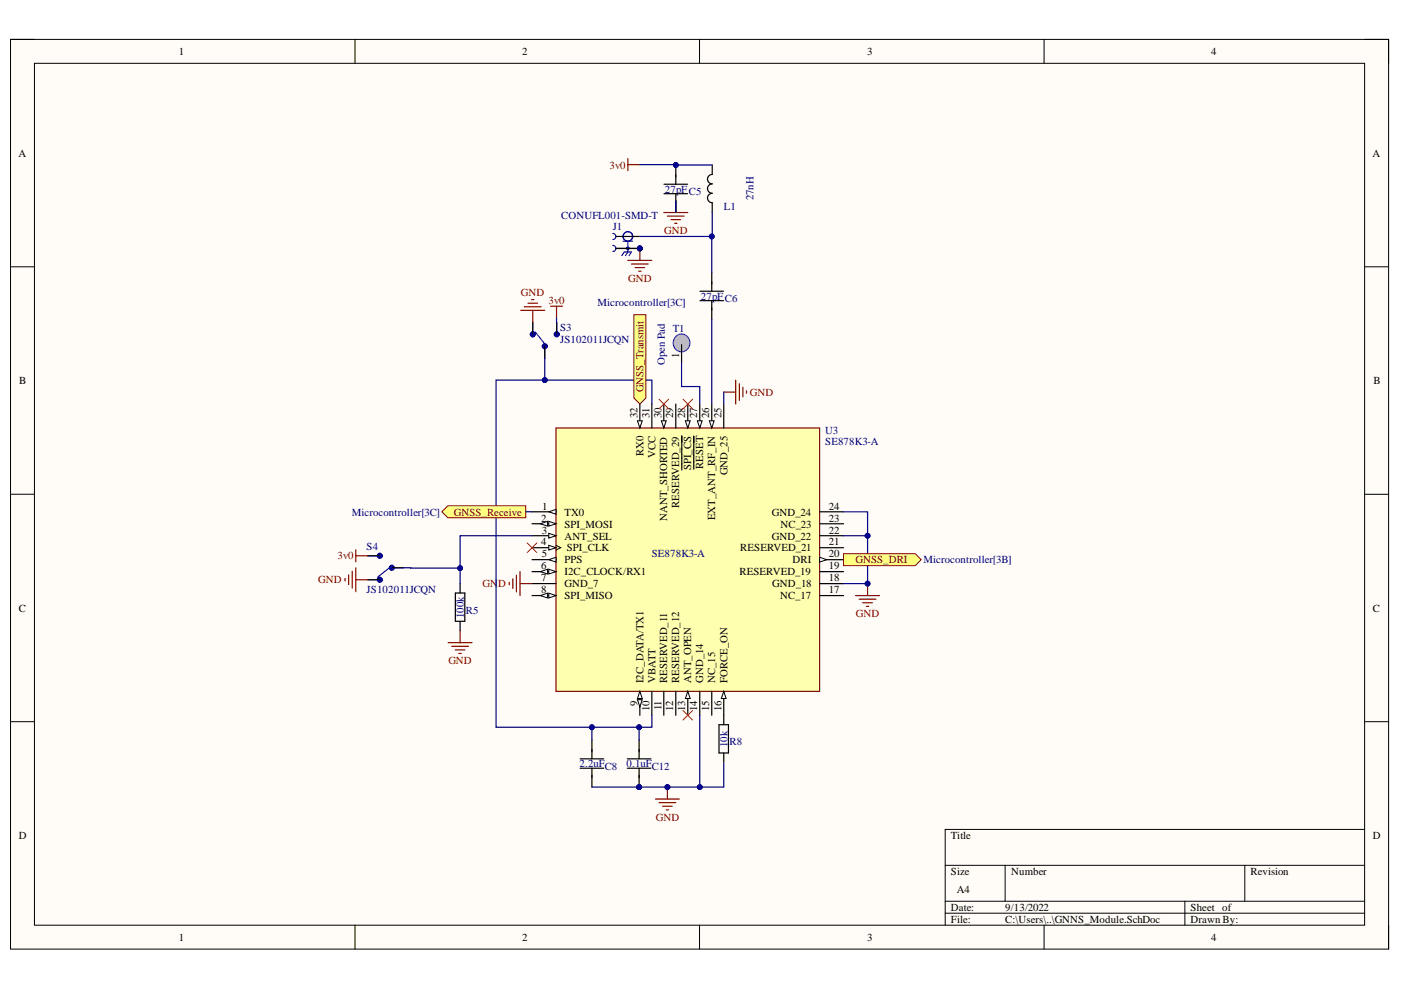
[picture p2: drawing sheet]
<svg xmlns="http://www.w3.org/2000/svg" width="297mm" height="210mm" viewBox="0 0 297 210" stroke-linecap="round" stroke-linejoin="round" font-family="sans-serif">
<defs><g id="words">
<g font-size="2.3">
<text x="37.9" y="11.7">1</text>
<text x="110.7" y="11.7">2</text>
<text x="183.9" y="11.7">3</text>
<text x="256.8" y="11.7">4</text>
<text x="3.9" y="33.3">A</text>
<text x="291" y="33.3">A</text>
<text x="144" y="75.9" transform="rotate(-90 144 75.9)">1</text>
<text x="4.1" y="81.4">B</text>
<text x="291.2" y="81.4">B</text>
<text x="135.1" y="88.7" transform="rotate(-90 135.1 88.7)">32</text>
<text x="137.7" y="88.7" transform="rotate(-90 137.7 88.7)">31</text>
<text x="140.2" y="88.7" transform="rotate(-90 140.2 88.7)">30</text>
<text x="142.8" y="88.7" transform="rotate(-90 142.8 88.7)">29</text>
<text x="145.3" y="88.7" transform="rotate(-90 145.3 88.7)">28</text>
<text x="147.8" y="88.7" transform="rotate(-90 147.8 88.7)">27</text>
<text x="150.4" y="88.7" transform="rotate(-90 150.4 88.7)">26</text>
<text x="153" y="88.7" transform="rotate(-90 153 88.7)">25</text>
<text x="136.4" y="96.7" transform="rotate(-90 136.4 96.7)">RX0</text>
<text x="138.9" y="97.2" transform="rotate(-90 138.9 97.2)">VCC</text>
<text x="146.6" y="99.7" transform="rotate(-90 146.6 99.7)">SPI_CS</text>
<text x="149.1" y="99.4" transform="rotate(-90 149.1 99.4)">RESET</text>
<text x="154.3" y="100.8" transform="rotate(-90 154.3 100.8)">GND_25</text>
<text x="144" y="107.7" transform="rotate(-90 144 107.7)">RESERVED_29</text>
<text x="114.8" y="110.6">2</text>
<text x="114.8" y="113.1">3</text>
<text x="114.9" y="108.1">1</text>
<text x="119.7" y="109.3">TX0</text>
<text x="119.7" y="111.9">SPI_MOSI</text>
<text x="141.5" y="110.5" transform="rotate(-90 141.5 110.5)">NANT_SHORTED</text>
<text x="151.6" y="110.3" transform="rotate(-90 151.6 110.3)">EXT_ANT_RF_IN</text>
<text x="163.6" y="109.3">GND_24</text>
<text x="165.5" y="111.9">NC_23</text>
<text x="175.7" y="108.1">24</text>
<text x="175.7" y="110.6">23</text>
<text x="175.7" y="113.1">22</text>
<text x="114.8" y="115.7">4</text>
<text x="114.8" y="118.2">5</text>
<text x="119.7" y="114.4">ANT_SEL</text>
<text x="119.7" y="119.5">PPS</text>
<text x="120.2" y="116.9">SPI_CLK</text>
<text x="157" y="116.9">RESERVED_21</text>
<text x="163.6" y="114.4">GND_22</text>
<text x="168" y="119.5">DRI</text>
<text x="175.7" y="115.7">21</text>
<text x="175.7" y="118.2">20</text>
<text x="114.8" y="120.7">6</text>
<text x="114.8" y="123.3">7</text>
<text x="114.8" y="125.8">8</text>
<text x="119.7" y="122">I2C_CLOCK/RX1</text>
<text x="119.7" y="124.5">GND_7</text>
<text x="156.8" y="122">RESERVED_19</text>
<text x="163.7" y="124.5">GND_18</text>
<text x="175.7" y="120.7">19</text>
<text x="175.7" y="123.3">18</text>
<text x="175.7" y="125.8">17</text>
<text x="4" y="129.7">C</text>
<text x="119.7" y="127.1">SPI_MISO</text>
<text x="165.4" y="127.1">NC_17</text>
<text x="291.1" y="129.7">C</text>
<text x="135.1" y="149.6" transform="rotate(-90 135.1 149.6)">9</text>
<text x="136.4" y="144.8" transform="rotate(-90 136.4 144.8)">I2C_DATA/TX1</text>
<text x="138.9" y="144.8" transform="rotate(-90 138.9 144.8)">VBATT</text>
<text x="141.5" y="144.8" transform="rotate(-90 141.5 144.8)">RESERVED_11</text>
<text x="144" y="144.8" transform="rotate(-90 144 144.8)">RESERVED_12</text>
<text x="146.6" y="144.8" transform="rotate(-90 146.6 144.8)">ANT_OPEN</text>
<text x="149.1" y="144.8" transform="rotate(-90 149.1 144.8)">GND_14</text>
<text x="151.6" y="144.8" transform="rotate(-90 151.6 144.8)">NC_15</text>
<text x="154.3" y="144.8" transform="rotate(-90 154.3 144.8)">FORCE_ON</text>
<text x="137.7" y="150.8" transform="rotate(-90 137.7 150.8)">10</text>
<text x="140.2" y="150.6" transform="rotate(-90 140.2 150.6)">11</text>
<text x="142.8" y="150.8" transform="rotate(-90 142.8 150.8)">12</text>
<text x="145.3" y="150.7" transform="rotate(-90 145.3 150.7)">13</text>
<text x="147.8" y="150.8" transform="rotate(-90 147.8 150.8)">14</text>
<text x="150.4" y="150.7" transform="rotate(-90 150.4 150.7)">15</text>
<text x="153" y="150.8" transform="rotate(-90 153 150.8)">16</text>
<text x="4" y="177.9">D</text>
<text x="201.6" y="177.9">Title</text>
<text x="291.1" y="177.9">D</text>
<text x="201.6" y="185.5">Size</text>
<text x="214.4" y="185.5">Number</text>
<text x="265.1" y="185.5">Revision</text>
<text x="202.9" y="189.3">A4</text>
<text x="201.6" y="193.1">Date:</text>
<text x="201.6" y="195.7">File:</text>
<text x="213.1" y="193.1">9/13/2022</text>
<text x="213.1" y="195.7">C:\Users\..\GNNS_Module.SchDoc</text>
<text x="252.4" y="193.1">Sheet of</text>
<text x="252.4" y="195.7">Drawn By:</text>
<text x="37.9" y="199.5">1</text>
<text x="110.7" y="199.5">2</text>
<text x="183.9" y="199.5">3</text>
<text x="256.8" y="199.5">4</text>
</g>
<g font-size="2.3" fill="#800000">
<text x="129.2" y="35.7">3v0</text>
<text x="140.8" y="49.7">GND</text>
<text x="133.2" y="59.8">GND</text>
<text x="110.4" y="62.8">GND</text>
<text x="116.3" y="64.5">3v0</text>
<text x="136.4" y="83.1" transform="rotate(-90 136.4 83.1)">GNSS_Transmit</text>
<text x="159" y="83.9">GND</text>
<text x="96.2" y="109.3">GNSS_Receive</text>
<text x="71.5" y="118.6">3v0</text>
<text x="181.4" y="119.5">GNSS_DRI</text>
<text x="67.5" y="123.7">GND</text>
<text x="102.3" y="124.5">GN</text>
<text x="105.6" y="124.5">D</text>
<text x="181.5" y="130.9">GND</text>
<text x="95.1" y="140.8">GND</text>
<text x="139" y="174">GND</text>
</g>
<g font-size="2.3" fill="#000080">
<text x="141" y="40.9">27pFC5</text>
<text x="119" y="46.5">CONUFL001-SMD-T</text>
<text x="153.5" y="44.5">L1</text>
<text x="159.8" y="42.5" transform="rotate(-90 159.8 42.5)">27nH</text>
<text x="129.9" y="48.7">J1</text>
<text x="126.7" y="65">Microcontroller[3C]</text>
<text x="148.6" y="63.5">27pF</text>
<text x="153.7" y="64.1">C6</text>
<text x="118.7" y="70.1">S3</text>
<text x="142.7" y="70.3">T1</text>
<text x="118.7" y="72.7">JS102011JCQN</text>
<text x="141" y="77.5" transform="rotate(-90 141 77.5)">Open Pad</text>
<text x="175" y="92">U3</text>
<text x="175" y="94.5">SE878K3-A</text>
<text x="74.6" y="109.3">Microcontroller[3C]</text>
<text x="77.7" y="116.6">S4</text>
<text x="138.2" y="118.2">SE878K3-A</text>
<text x="195.8" y="119.5">Microcontroller[3B]</text>
<text x="77.7" y="125.7">JS102011JCQN</text>
<text x="98.4" y="131.1" transform="rotate(-90 98.4 131.1)">100k</text>
<text x="98.8" y="130.1">R5</text>
<text x="154.3" y="158.4" transform="rotate(-90 154.3 158.4)">10k</text>
<text x="154.7" y="158">R8</text>
<text x="122.9" y="162.7">2.2uFC8</text>
<text x="132.9" y="162.7">0.1uFC12</text>
</g>
</g></defs>
<path d="M2.2 8.4h292.2v192.8h-292.2z" fill-rule="evenodd" fill="#fffcf8"/>
<path d="M2.2 8.4h292.2v192.8h-292.2z" fill="none" stroke="#000" stroke-width=".21"/>
<path d="M7.3 13.4h282v182.8h-282z" fill-rule="evenodd" fill="#fffcf8"/>
<g fill="none" stroke="#000" stroke-width=".21">
<path d="M2.2 8.3h5.1M7.3 13.4h282v182.8h-282zM75.3 8.3v5.1M148.3 8.3v5.1M221.4 8.4v5M289.3 8.4h5.1v5M2.2 56.6h5.1M289.3 56.6h5.1M2.2 104.8h5.1M289.3 104.8h5.1M2.2 153h5.1M289.3 153h5.1"/>
<path d="M289.3 175.9h-88.9v20.3M75.3 196.2v5M148.3 196.2v5M200.4 183.5h88.9M200.4 191.1h88.9M200.4 193.6h88.9M213.1 183.5v7.6M221.4 196.2v5M251.2 191.1v5.1M263.9 183.5v7.6M294.4 196.2v5"/>
</g>
<path d="M117.9 90.7h55.9v55.9h-55.9z" fill-rule="evenodd" fill="#ffffb0"/>
<path d="M117.9 90.7h55.9v55.9h-55.9z" fill="none" stroke="#800000" stroke-width=".25"/>
<path d="M138.2 85.7v5M140.7 85.7v5" fill="none" stroke="#000" stroke-width=".25"/>
<path d="M140.2 89.2h1l-.5 1.5z" fill="#f8fcff"/>
<path d="M140.2 89.2h1l-.5 1.5z" fill="none" stroke="#000" stroke-width=".21"/>
<path d="M135.7 85.7v5" fill="none" stroke="#000" stroke-width=".25"/>
<path d="M135.2 89.2h1l-.5 1.5z" fill="#f8fcff"/>
<path d="M135.2 89.2h1l-.5 1.5z" fill="none" stroke="#000" stroke-width=".21"/>
<path d="M143.3 85.7v5M112.8 108.5h5.1" fill="none" stroke="#000" stroke-width=".25"/>
<path d="M116.4 108.5l1.5-.5v1z" fill="#f8fcff"/>
<path d="M116.4 108.5l1.5-.5v1z" fill="none" stroke="#000" stroke-width=".21"/>
<path d="M112.8 111h5.1" fill="none" stroke="#000" stroke-width=".25"/>
<path d="M116.4 110.5l1.5 .5-1.5 .6z" fill="#f8fcff"/>
<path d="M116.4 110.5l1.5 .5-1.5 .6z" fill="none" stroke="#000" stroke-width=".21"/>
<path d="M114.6 111l1.5-.5v1.1z" fill="#f8fcff"/>
<path d="M114.6 111l1.5-.5v1.1z" fill="none" stroke="#000" stroke-width=".21"/>
<path d="M112.8 113.6h5.1" fill="none" stroke="#000" stroke-width=".25"/>
<path d="M116.4 113.1l1.5 .5-1.5 .5z" fill="#f8fcff"/>
<path d="M116.4 113.1l1.5 .5-1.5 .5z" fill="none" stroke="#000" stroke-width=".21"/>
<path d="M112.8 116.1h5.1" fill="none" stroke="#000" stroke-width=".25"/>
<path d="M116.4 115.6l1.5 .5-1.5 .5z" fill="#f8fcff"/>
<path d="M116.4 115.6l1.5 .5-1.5 .5zM117.9 115.6l1 .5-1 .5" fill="none" stroke="#000" stroke-width=".21"/>
<path d="M112.8 118.7h5.1" fill="none" stroke="#000" stroke-width=".25"/>
<path d="M116.4 118.7l1.5-.5v1z" fill="#f8fcff"/>
<path d="M116.4 118.7l1.5-.5v1z" fill="none" stroke="#000" stroke-width=".21"/>
<path d="M112.8 121.2h5.1" fill="none" stroke="#000" stroke-width=".25"/>
<path d="M116.4 120.7l1.5 .5-1.5 .5z" fill="#f8fcff"/>
<path d="M116.4 120.7l1.5 .5-1.5 .5z" fill="none" stroke="#000" stroke-width=".21"/>
<path d="M114.6 121.2l1.5-.5v1z" fill="#f8fcff"/>
<path d="M114.6 121.2l1.5-.5v1z" fill="none" stroke="#000" stroke-width=".21"/>
<path d="M112.8 123.7h5.1M112.8 126.3h5.1" fill="none" stroke="#000" stroke-width=".25"/>
<path d="M116.4 125.8l1.5 .5-1.5 .5z" fill="#f8fcff"/>
<path d="M116.4 125.8l1.5 .5-1.5 .5z" fill="none" stroke="#000" stroke-width=".21"/>
<path d="M114.6 126.3l1.5-.5v1z" fill="#f8fcff"/>
<path d="M114.6 126.3l1.5-.5v1z" fill="none" stroke="#000" stroke-width=".21"/>
<path d="M135.7 146.6v5.1M138.2 146.6v5.1" fill="none" stroke="#000" stroke-width=".25"/>
<path d="M135.7 146.6l.5 1.5h-1z" fill="#f8fcff"/>
<path d="M135.7 146.6l.5 1.5h-1z" fill="none" stroke="#000" stroke-width=".21"/>
<path d="M135.2 148.4h1l-.5 1.5z" fill="#f8fcff"/>
<path d="M135.2 148.4h1l-.5 1.5z" fill="none" stroke="#000" stroke-width=".21"/>
<path d="M148.4 85.7v5M140.7 146.6v5.1M143.3 146.6v5.1" fill="none" stroke="#000" stroke-width=".25"/>
<path d="M147.9 89.2h1l-.5 1.5z" fill="#f8fcff"/>
<path d="M147.9 89.2h1l-.5 1.5z" fill="none" stroke="#000" stroke-width=".21"/>
<path d="M145.8 85.7v5M147.1 92.5v7" fill="none" stroke="#000" stroke-width=".25"/>
<path d="M145.3 89.2h1l-.5 1.5z" fill="#f8fcff"/>
<path d="M145.3 89.2h1l-.5 1.5z" fill="none" stroke="#000" stroke-width=".21"/>
<path d="M144.6 92.4v7.3M150.9 85.7v5" fill="none" stroke="#000" stroke-width=".25"/>
<path d="M150.4 89.2h1l-.5 1.5z" fill="#f8fcff"/>
<path d="M150.4 89.2h1l-.5 1.5z" fill="none" stroke="#000" stroke-width=".21"/>
<path d="M153.4 85.7v5M173.8 108.5h5.1M173.8 111.1h5.1M173.8 113.6h5.1M173.8 116.1h5.1M173.8 118.7h5.1" fill="none" stroke="#000" stroke-width=".25"/>
<path d="M173.8 118.2l1.5 .5-1.5 .5z" fill="#f8fcff"/>
<path d="M173.8 118.2l1.5 .5-1.5 .5z" fill="none" stroke="#000" stroke-width=".21"/>
<path d="M173.8 121.2h5.1M173.8 123.7h5.1M173.8 126.3h5.1M145.8 146.6v5.1" fill="none" stroke="#000" stroke-width=".25"/>
<path d="M145.8 146.6l.5 1.5h-1z" fill="#f8fcff"/>
<path d="M145.8 146.6l.5 1.5h-1z" fill="none" stroke="#000" stroke-width=".21"/>
<path d="M153.4 146.6v5.1" fill="none" stroke="#000" stroke-width=".25"/>
<path d="M153.4 146.6l.6 1.5h-1.1z" fill="#f8fcff"/>
<path d="M153.4 146.6l.6 1.5h-1.1z" fill="none" stroke="#000" stroke-width=".21"/>
<path d="M96.5 125.7h2.1v6h-2.1zM97.6 123.7v2M97.6 131.7v2M148.4 146.6v5.1M150.9 146.6v5.1" fill="none" stroke="#000" stroke-width=".25"/>
<g fill="none" stroke="#800000" stroke-width=".25">
<path d="M153.4 83.1h2.6M156 80.6v5.1M156.8 81.4v3.5M157.5 82.1v2M158.3 82.9v.5M95 136.3h5.1M95.8 137h3.5M96.5 137.8h2.1M97.3 138.5h.5M97.6 133.7v2.6M108 123.5v.5M108.7 122.7v2.1"/>
<path d="M109.5 122v3.5M110.3 121.2v5.1M110.3 123.7h2.5"/>
</g>
<circle cx="135.7" cy="52.7" r=".51" fill="#000080"/>
<circle cx="135.7" cy="52.7" r=".51" fill="none" stroke="#000080" stroke-width=".21"/>
<circle cx="135.7" cy="52.7" r=".51" fill="#000080"/>
<circle cx="135.7" cy="52.7" r=".51" fill="none" stroke="#000080" stroke-width=".21"/>
<g fill="none" stroke="#00f" stroke-width=".25">
<path d="M129.9 49.5a.63 .63 0 0 1 .7 .6 .63 .63 0 0 1-.7 .7M129.9 52a.63 .63 0 0 1 .7 .7 .63 .63 0 0 1-.7 .6M131.9 54.2l.5-.8h1.5l-.5 .8M132.1 51.1h2M133.1 51.1v2.3l-.5 .8"/>
<circle cx="133.1" cy="50.1" r="1.01"/>
<circle cx="133.1" cy="52.7" r=".25"/>
</g>
<path d="M130.6 50.1h5.1M130.6 52.7h5.1" fill="none" stroke="#000" stroke-width=".25"/>
<circle cx="135.7" cy="52.7" r=".51" fill="#000080"/>
<circle cx="135.7" cy="52.7" r=".51" fill="none" stroke="#000080" stroke-width=".21"/>
<path d="M130.6 52.7h5.1" fill="none" stroke="#000" stroke-width=".25"/>
<circle cx="135.7" cy="52.7" r=".51" fill="#000080"/>
<circle cx="135.7" cy="52.7" r=".51" fill="none" stroke="#000080" stroke-width=".21"/>
<path d="M133.1 55.2h5.1M133.9 56h3.5M134.6 56.7h2.1M135.4 57.5h.5M135.7 52.7v2.5" fill="none" stroke="#800000" stroke-width=".25"/>
<circle cx="135.7" cy="52.7" r=".51" fill="#000080"/>
<circle cx="135.7" cy="52.7" r=".51" fill="none" stroke="#000080" stroke-width=".21"/>
<path d="M133.1 33.6v2.6M133.1 34.9h2.6M140.7 45.1h5.1M141.5 45.8h3.6M142.3 46.6h2M143 47.3h.5M143.3 42.5v2.6M181.4 126.3h5.1M182.2 127h3.5M182.9 127.8h2.1M183.7 128.6h.5M183.9 123.7v2.6" fill="none" stroke="#800000" stroke-width=".25"/>
<path d="M140.8 39.1h5M143.3 35.1v4M140.8 41.1h5M143.3 41.1v4M150.9 57.7v4M148.4 61.7h5M148.4 63.7h5M150.9 63.7v4M152.4 153.7h2v5.9h-2zM153.4 151.7v2M153.4 159.6v2" fill="none" stroke="#000" stroke-width=".25"/>
<circle cx="183.9" cy="123.7" r=".51" fill="#000080"/>
<circle cx="183.9" cy="123.7" r=".51" fill="none" stroke="#000080" stroke-width=".21"/>
<path d="M139 169.4h5M139.7 170.2h3.6M140.5 170.9h2M141.2 171.7h.6M141.5 166.9v2.5" fill="none" stroke="#800000" stroke-width=".25"/>
<circle cx="141.5" cy="166.9" r=".51" fill="#000080"/>
<circle cx="141.5" cy="166.9" r=".51" fill="none" stroke="#000080" stroke-width=".21"/>
<path d="M113 68.3v2.6M115.5 73.4v2.6M118 68.3v2.6M78 117.8h2.5M78 122.9h2.5M83.1 120.4h2.5M125.5 156.9v4M123 160.9h5M123 162.9h5M125.5 162.9v4" fill="none" stroke="#000" stroke-width=".25"/>
<g fill="none" stroke="#00f" stroke-width=".25">
<path d="M113 68.3v2.6M113.5 70.4l2 2.5M115.5 73.4v2.6M118 68.3v2.6M78 117.8h2.5M78 122.9h2.5M82.6 120.4l-2.6 2M83.1 120.4h2.5"/>
<circle cx="113" cy="70.9" r=".51"/>
<circle cx="113" cy="70.9" r=".25"/>
<circle cx="113" cy="71.1" r=".25"/>
<circle cx="113" cy="70.9" r=".36"/>
<circle cx="115.5" cy="73.4" r=".51"/>
<circle cx="115.5" cy="73.4" r=".25"/>
<circle cx="115.5" cy="73.4" r=".36"/>
<circle cx="115.7" cy="73.4" r=".25"/>
<circle cx="115.8" cy="73.4" r=".25"/>
<circle cx="118" cy="70.9" r=".25"/>
<circle cx="118" cy="70.9" r=".51"/>
<circle cx="118.3" cy="70.9" r=".25"/>
<circle cx="80.5" cy="117.6" r=".25"/>
<circle cx="80.5" cy="117.8" r=".25"/>
<circle cx="80.5" cy="117.8" r=".51"/>
<circle cx="80.5" cy="122.9" r=".51"/>
<circle cx="80.5" cy="122.9" r=".25"/>
<circle cx="80.5" cy="122.9" r=".36"/>
<circle cx="80.8" cy="122.9" r=".25"/>
<circle cx="83.1" cy="120.4" r=".51"/>
<circle cx="83.1" cy="120.4" r=".25"/>
<circle cx="83.1" cy="120.1" r=".25"/>
<circle cx="83.1" cy="120.4" r=".36"/>
</g>
<path d="M116.7 64.9h2.6M118 64.9v2.6" fill="none" stroke="#800000" stroke-width=".25"/>
<path d="M143.2 71.4a1.82 1.82 0 0 1 2.6 0 1.82 1.82 0 0 1 0 2.6 1.82 1.82 0 0 1-2.6 0 2 2 0 0 1 0-2.6z" fill="#c0c0c0"/>
<path d="M143.2 71.4a1.82 1.82 0 0 1 2.6 0 1.82 1.82 0 0 1 0 2.6 1.82 1.82 0 0 1-2.6 0 2 2 0 0 1 0-2.6z" fill="none" stroke="#00f" stroke-width=".21"/>
<path d="M144.5 73.1v3.8" fill="none" stroke="#000" stroke-width=".25"/>
<circle cx="135.5" cy="166.9" r=".51" fill="#000080"/>
<circle cx="135.5" cy="166.9" r=".51" fill="none" stroke="#000080" stroke-width=".21"/>
<path d="M135.5 156.9v2.5M135.5 164.4v2.5" fill="none" stroke="#000" stroke-width=".25"/>
<circle cx="135.5" cy="166.9" r=".51" fill="#000080"/>
<circle cx="135.5" cy="166.9" r=".51" fill="none" stroke="#000080" stroke-width=".21"/>
<path d="M151 35v2a1 1 0 0 0-1 1 1 1 0 0 0 1 1 1 1 0 0 0-1 1 1 1 0 0 0 1 1 1 1 0 0 0-1 1 1 1 0 0 0 1 1v2M135.5 158.9v2M133 160.9h5M133 162.9h5M135.5 162.9v2" fill="none" stroke="#000" stroke-width=".25"/>
<path d="M110.4 65.8h5.1M111.2 65h3.5M111.9 64.3h2.1M112.7 63.5h.5M113 65.8v2.5M73.2 122.7v.5M73.9 121.9v2M74.7 121.1v3.6M75.4 120.4v5.1M75.4 122.9h2.6" fill="none" stroke="#800000" stroke-width=".25"/>
<path d="M153.4 83.1v2.6M178.9 113.6h5" fill="none" stroke="#000080" stroke-width=".25"/>
<circle cx="183.9" cy="113.6" r=".51" fill="#000080"/>
<circle cx="183.9" cy="113.6" r=".51" fill="none" stroke="#000080" stroke-width=".21"/>
<path d="M135.7 50.1h15.2v7.6M143.3 42.5v2.6M150.9 67.7v18" fill="none" stroke="#000080" stroke-width=".25"/>
<circle cx="150.9" cy="50.1" r=".51" fill="#000080"/>
<circle cx="150.9" cy="50.1" r=".51" fill="none" stroke="#000080" stroke-width=".21"/>
<path d="M178.9 108.5h5v15.2h-5" fill="none" stroke="#000080" stroke-width=".25"/>
<circle cx="183.9" cy="113.6" r=".51" fill="#000080"/>
<circle cx="183.9" cy="113.6" r=".51" fill="none" stroke="#000080" stroke-width=".21"/>
<circle cx="183.9" cy="123.7" r=".51" fill="#000080"/>
<circle cx="183.9" cy="123.7" r=".51" fill="none" stroke="#000080" stroke-width=".21"/>
<path d="M125.5 166.9h22.9" fill="none" stroke="#000080" stroke-width=".25"/>
<circle cx="135.5" cy="166.9" r=".51" fill="#000080"/>
<circle cx="135.5" cy="166.9" r=".51" fill="none" stroke="#000080" stroke-width=".21"/>
<circle cx="141.5" cy="166.9" r=".51" fill="#000080"/>
<circle cx="141.5" cy="166.9" r=".51" fill="none" stroke="#000080" stroke-width=".21"/>
<circle cx="148.4" cy="166.9" r=".51" fill="#000080"/>
<circle cx="148.4" cy="166.9" r=".51" fill="none" stroke="#000080" stroke-width=".21"/>
<path d="M125.5 154.2v2.7" fill="none" stroke="#000080" stroke-width=".25"/>
<circle cx="125.5" cy="154.2" r=".51" fill="#000080"/>
<circle cx="125.5" cy="154.2" r=".51" fill="none" stroke="#000080" stroke-width=".21"/>
<path d="M138.2 85.7v-5.1h-33v73.6h33v-2.5" fill="none" stroke="#000080" stroke-width=".25"/>
<circle cx="115.5" cy="80.6" r=".51" fill="#000080"/>
<circle cx="115.5" cy="80.6" r=".51" fill="none" stroke="#000080" stroke-width=".21"/>
<circle cx="125.5" cy="154.2" r=".51" fill="#000080"/>
<circle cx="125.5" cy="154.2" r=".51" fill="none" stroke="#000080" stroke-width=".21"/>
<circle cx="135.5" cy="154.2" r=".51" fill="#000080"/>
<circle cx="135.5" cy="154.2" r=".51" fill="none" stroke="#000080" stroke-width=".21"/>
<path d="M148.4 151.7v15.2h5v-5.1" fill="none" stroke="#000080" stroke-width=".25"/>
<circle cx="148.4" cy="166.9" r=".51" fill="#000080"/>
<circle cx="148.4" cy="166.9" r=".51" fill="none" stroke="#000080" stroke-width=".21"/>
<path d="M97.6 120.5v3.2" fill="none" stroke="#000080" stroke-width=".25"/>
<circle cx="97.6" cy="120.5" r=".51" fill="#000080"/>
<circle cx="97.6" cy="120.5" r=".51" fill="none" stroke="#000080" stroke-width=".21"/>
<path d="M144.5 76.9v5.1h3.9v3.7M135.5 154.2v2.7" fill="none" stroke="#000080" stroke-width=".25"/>
<circle cx="135.5" cy="154.2" r=".51" fill="#000080"/>
<circle cx="135.5" cy="154.2" r=".51" fill="none" stroke="#000080" stroke-width=".21"/>
<path d="M151 45l-.1 5.1" fill="none" stroke="#000080" stroke-width=".25"/>
<circle cx="150.9" cy="50.1" r=".51" fill="#000080"/>
<circle cx="150.9" cy="50.1" r=".51" fill="none" stroke="#000080" stroke-width=".21"/>
<path d="M143.3 35v.1" fill="none" stroke="#000080" stroke-width=".25"/>
<circle cx="143.3" cy="35" r=".51" fill="#000080"/>
<circle cx="143.3" cy="35" r=".51" fill="none" stroke="#000080" stroke-width=".21"/>
<path d="M135.7 34.9l15.3 .1" fill="none" stroke="#000080" stroke-width=".25"/>
<circle cx="143.3" cy="35" r=".51" fill="#000080"/>
<circle cx="143.3" cy="35" r=".51" fill="none" stroke="#000080" stroke-width=".21"/>
<path d="M115.5 76v4.6" fill="none" stroke="#000080" stroke-width=".25"/>
<circle cx="115.5" cy="80.6" r=".51" fill="#000080"/>
<circle cx="115.5" cy="80.6" r=".51" fill="none" stroke="#000080" stroke-width=".21"/>
<path d="M118 67.5v.8M112.8 113.6h-15.2v6.9l-12-.1" fill="none" stroke="#000080" stroke-width=".25"/>
<circle cx="97.6" cy="120.5" r=".51" fill="#000080"/>
<circle cx="97.6" cy="120.5" r=".51" fill="none" stroke="#000080" stroke-width=".21"/>
<path d="M93.7 108.5l1.3-1.3h16.5v2.6h-16.5z" fill-rule="evenodd" fill="#ffff80"/>
<path d="M93.7 108.5l1.3-1.3h16.5v2.6h-16.5z" fill="none" stroke="#800000" stroke-width=".21"/>
<path d="M111.5 108.5h1.3" fill="none" stroke="#000080" stroke-width=".25"/>
<path d="M134.4 66.7h2.5v17.7l-1.2 1.3-1.3-1.3z" fill-rule="evenodd" fill="#ffff80"/>
<path d="M134.4 66.7h2.5v17.7l-1.2 1.3-1.3-1.3z" fill="none" stroke="#800000" stroke-width=".21"/>
<path d="M178.9 117.4h15.1l1.3 1.3-1.3 1.2h-15.1z" fill-rule="evenodd" fill="#ffff80"/>
<path d="M178.9 117.4h15.1l1.3 1.3-1.3 1.2h-15.1z" fill="none" stroke="#800000" stroke-width=".21"/>
<path d="M139.7 84.7l2.1 2M141.8 84.7l-2.1 2M144.8 84.7l2 2M146.8 84.7l-2 2M111.8 115.1l2 2M113.8 115.1l-2 2M144.8 150.6l2 2.1M146.8 150.6l-2 2.1" fill="none" stroke="#f00" stroke-width=".21"/>
<path d="M75.4 116.6v2.5M75.4 117.8h2.6" fill="none" stroke="#800000" stroke-width=".25"/>
<use href="#words"/>
</svg>
